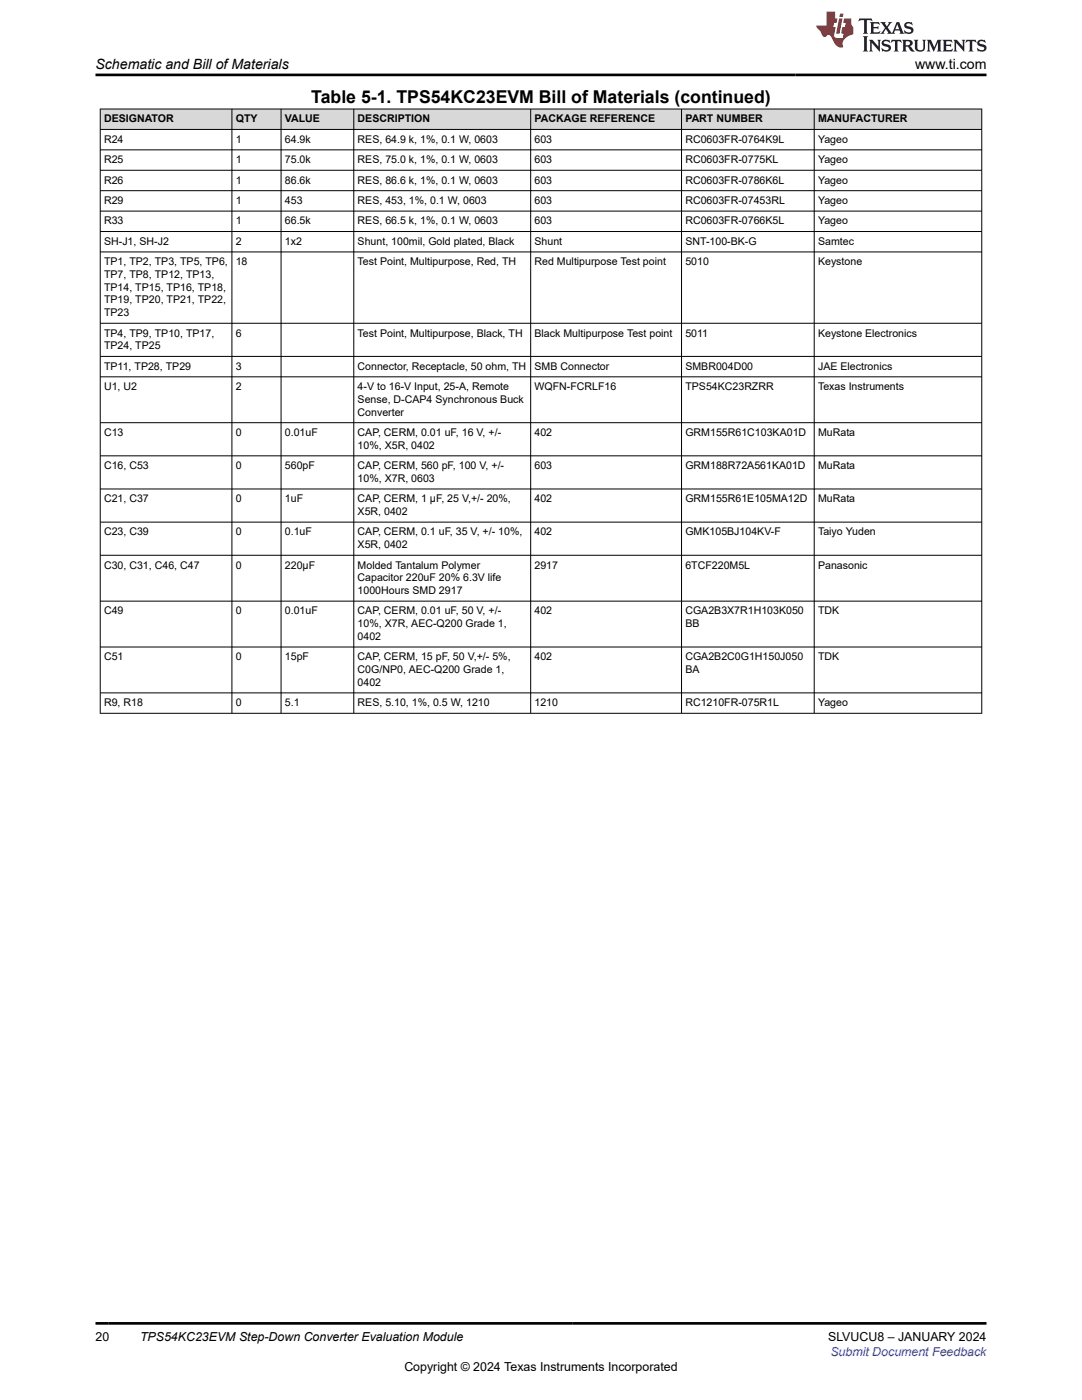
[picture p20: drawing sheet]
<svg xmlns="http://www.w3.org/2000/svg" width="216mm" height="279mm" viewBox="0 0 216 279" stroke-linecap="round" stroke-linejoin="round" font-family="sans-serif">
<defs><g id="words">
<text font-size="3.5" x="62.1" y="20.6">Table 5-1. TPS54KC23EVM Bill of Materials (continued)</text>
<g font-size="2.8">
<text x="19" y="13.8">Schematic and Bill of Materials</text>
<text x="182.6" y="13.8">www.ti.com</text>
</g>
<g font-size="2.5">
<text x="19" y="267.6">20</text>
<text x="27.9" y="267.6">TPS54KC23EVM Step-Down Converter Evaluation Module</text>
<text x="165.2" y="267.6">SLVUCU8 – JANUARY 2024</text>
<text x="80.7" y="273.5">Copyright © 2024 Texas Instruments Incorporated</text>
</g>
<text font-size="2.5" fill="#00f" x="165.7" y="270.6">Submit Document Feedback</text>
<g font-size="2.1">
<text x="20.8" y="28.5">R24</text>
<text x="20.8" y="24.4">DESIGNATOR</text>
<text x="47" y="24.4">QTY</text>
<text x="47" y="28.5">1</text>
<text x="56.8" y="24.4">VALUE</text>
<text x="56.8" y="28.5">64.9k</text>
<text x="71.4" y="24.4">DESCRIPTION</text>
<text x="71.4" y="28.5">RES, 64.9 k, 1%, 0.1 W, 0603</text>
<text x="106.7" y="24.4">PACKAGE REFERENCE</text>
<text x="106.7" y="28.5">603</text>
<text x="136.8" y="24.4">PART NUMBER</text>
<text x="136.8" y="28.5">RC0603FR-0764K9L</text>
<text x="163.2" y="24.4">MANUFACTURER</text>
<text x="163.2" y="28.5">Yageo</text>
<text x="20.8" y="32.6">R25</text>
<text x="47" y="32.6">1</text>
<text x="56.8" y="32.6">75.0k</text>
<text x="71.4" y="32.6">RES, 75.0 k, 1%, 0.1 W, 0603</text>
<text x="106.7" y="32.6">603</text>
<text x="136.8" y="32.6">RC0603FR-0775KL</text>
<text x="163.2" y="32.6">Yageo</text>
<text x="20.8" y="36.6">R26</text>
<text x="20.8" y="40.7">R29</text>
<text x="47" y="36.6">1</text>
<text x="47" y="40.7">1</text>
<text x="56.8" y="36.6">86.6k</text>
<text x="56.8" y="40.7">453</text>
<text x="71.4" y="36.6">RES, 86.6 k, 1%, 0.1 W, 0603</text>
<text x="71.4" y="40.7">RES, 453, 1%, 0.1 W, 0603</text>
<text x="106.7" y="36.6">603</text>
<text x="106.7" y="40.7">603</text>
<text x="136.8" y="36.6">RC0603FR-0786K6L</text>
<text x="136.8" y="40.7">RC0603FR-07453RL</text>
<text x="163.2" y="36.6">Yageo</text>
<text x="163.2" y="40.7">Yageo</text>
<text x="20.8" y="44.8">R33</text>
<text x="47" y="44.8">1</text>
<text x="56.8" y="44.8">66.5k</text>
<text x="71.4" y="44.8">RES, 66.5 k, 1%, 0.1 W, 0603</text>
<text x="106.7" y="44.8">603</text>
<text x="136.8" y="44.8">RC0603FR-0766K5L</text>
<text x="163.2" y="44.8">Yageo</text>
<text x="20.8" y="48.9">SH-J1, SH-J2</text>
<text x="20.8" y="52.9">TP1, TP2, TP3, TP5, TP6,</text>
<text x="47" y="48.9">2</text>
<text x="47" y="52.9">18</text>
<text x="56.8" y="48.9">1x2</text>
<text x="71.4" y="48.9">Shunt, 100mil, Gold plated, Black</text>
<text x="71.4" y="52.9">Test Point, Multipurpose, Red, TH</text>
<text x="106.7" y="48.9">Shunt</text>
<text x="106.7" y="52.9">Red Multipurpose Test point</text>
<text x="136.8" y="48.9">SNT-100-BK-G</text>
<text x="136.8" y="52.9">5010</text>
<text x="163.2" y="48.9">Samtec</text>
<text x="163.2" y="52.9">Keystone</text>
<text x="20.8" y="55.5">TP7, TP8, TP12, TP13,</text>
<text x="20.8" y="58">TP14, TP15, TP16, TP18,</text>
<text x="20.8" y="60.5">TP19, TP20, TP21, TP22,</text>
<text x="20.8" y="63.1">TP23</text>
<text x="20.8" y="67.2">TP4, TP9, TP10, TP17,</text>
<text x="20.8" y="69.7">TP24, TP25</text>
<text x="47" y="67.2">6</text>
<text x="71.4" y="67.2">Test Point, Multipurpose, Black, TH</text>
<text x="106.7" y="67.2">Black Multipurpose Test point</text>
<text x="136.8" y="67.2">5011</text>
<text x="163.2" y="67.2">Keystone Electronics</text>
<text x="20.8" y="73.8">TP11, TP28, TP29</text>
<text x="20.8" y="77.9">U1, U2</text>
<text x="47" y="73.8">3</text>
<text x="47" y="77.9">2</text>
<text x="71.4" y="73.8">Connector, Receptacle, 50 ohm, TH</text>
<text x="71.4" y="77.9">4-V to 16-V Input, 25-A, Remote</text>
<text x="106.7" y="73.8">SMB Connector</text>
<text x="106.7" y="77.9">WQFN-FCRLF16</text>
<text x="136.8" y="73.8">SMBR004D00</text>
<text x="136.8" y="77.9">TPS54KC23RZRR</text>
<text x="163.2" y="73.8">JAE Electronics</text>
<text x="163.2" y="77.9">Texas Instruments</text>
<text x="71.4" y="80.4">Sense, D-CAP4 Synchronous Buck</text>
<text x="71.4" y="82.9">Converter</text>
<text x="20.8" y="87">C13</text>
<text x="47" y="87">0</text>
<text x="56.8" y="87">0.01uF</text>
<text x="71.4" y="87">CAP, CERM, 0.01 uF, 16 V, +/-</text>
<text x="71.4" y="89.5">10%, X5R, 0402</text>
<text x="106.7" y="87">402</text>
<text x="136.8" y="87">GRM155R61C103KA01D</text>
<text x="163.2" y="87">MuRata</text>
<text x="20.8" y="93.6">C16, C53</text>
<text x="47" y="93.6">0</text>
<text x="56.8" y="93.6">560pF</text>
<text x="71.4" y="93.6">CAP, CERM, 560 pF, 100 V, +/-</text>
<text x="106.7" y="93.6">603</text>
<text x="136.8" y="93.6">GRM188R72A561KA01D</text>
<text x="163.2" y="93.6">MuRata</text>
<text x="20.8" y="100.2">C21, C37</text>
<text x="47" y="100.2">0</text>
<text x="56.8" y="100.2">1uF</text>
<text x="71.4" y="96.2">10%, X7R, 0603</text>
<text x="71.4" y="100.2">CAP, CERM, 1 µF, 25 V,+/- 20%,</text>
<text x="106.7" y="100.2">402</text>
<text x="136.8" y="100.2">GRM155R61E105MA12D</text>
<text x="163.2" y="100.2">MuRata</text>
<text x="20.8" y="106.8">C23, C39</text>
<text x="47" y="106.8">0</text>
<text x="56.8" y="106.8">0.1uF</text>
<text x="71.4" y="102.8">X5R, 0402</text>
<text x="71.4" y="106.8">CAP, CERM, 0.1 uF, 35 V, +/- 10%,</text>
<text x="106.7" y="106.8">402</text>
<text x="136.8" y="106.8">GMK105BJ104KV-F</text>
<text x="163.2" y="106.8">Taiyo Yuden</text>
<text x="20.8" y="113.5">C30, C31, C46, C47</text>
<text x="47" y="113.5">0</text>
<text x="56.8" y="113.5">220µF</text>
<text x="71.4" y="109.4">X5R, 0402</text>
<text x="71.4" y="113.5">Molded Tantalum Polymer</text>
<text x="106.7" y="113.5">2917</text>
<text x="136.8" y="113.5">6TCF220M5L</text>
<text x="163.2" y="113.5">Panasonic</text>
<text x="71.4" y="116">Capacitor 220uF 20% 6.3V life</text>
<text x="71.4" y="118.5">1000Hours SMD 2917</text>
<text x="20.8" y="122.6">C49</text>
<text x="47" y="122.6">0</text>
<text x="56.8" y="122.6">0.01uF</text>
<text x="71.4" y="122.6">CAP, CERM, 0.01 uF, 50 V, +/-</text>
<text x="71.4" y="125.2">10%, X7R, AEC-Q200 Grade 1,</text>
<text x="106.7" y="122.6">402</text>
<text x="136.8" y="122.6">CGA2B3X7R1H103K050</text>
<text x="136.8" y="125.2">BB</text>
<text x="163.2" y="122.6">TDK</text>
<text x="20.8" y="131.8">C51</text>
<text x="47" y="131.8">0</text>
<text x="56.8" y="131.8">15pF</text>
<text x="71.4" y="127.7">0402</text>
<text x="71.4" y="131.8">CAP, CERM, 15 pF, 50 V,+/- 5%,</text>
<text x="106.7" y="131.8">402</text>
<text x="136.8" y="131.8">CGA2B2C0G1H150J050</text>
<text x="163.2" y="131.8">TDK</text>
<text x="71.4" y="134.3">C0G/NP0, AEC-Q200 Grade 1,</text>
<text x="71.4" y="136.9">0402</text>
<text x="136.8" y="134.3">BA</text>
<text x="20.8" y="140.9">R9, R18</text>
<text x="47" y="140.9">0</text>
<text x="56.8" y="140.9">5.1</text>
<text x="71.4" y="140.9">RES, 5.10, 1%, 0.5 W, 1210</text>
<text x="106.7" y="140.9">1210</text>
<text x="136.8" y="140.9">RC1210FR-075R1L</text>
<text x="163.2" y="140.9">Yageo</text>
</g>
</g></defs>
<g fill="#d8d8d8">
<path d="M20 21.8h175.9v4h-175.9z" fill-rule="evenodd"/>
<path d="M20.1 21.8h26.1v4h-26.1z" fill-rule="evenodd"/>
<path d="M46.3 21.8h9.7v4h-9.7z" fill-rule="evenodd"/>
<path d="M56.1 21.8h14.4v4h-14.4z" fill-rule="evenodd"/>
<path d="M70.7 21.8h35.1v4h-35.1z" fill-rule="evenodd"/>
<path d="M106 21.8h29.9v4h-29.9z" fill-rule="evenodd"/>
<path d="M136.1 21.8h26.3v4h-26.3z" fill-rule="evenodd"/>
<path d="M162.5 21.8h33.3v4h-33.3z" fill-rule="evenodd"/>
</g>
<g fill="none" stroke="#000" stroke-width=".2">
<path d="M19.9 21.8h176.1M19.9 25.8h176.1M19.9 29.9h176.1M19.9 34h176.1M19.9 38.1h176.1M20 21.7v120.7M46.3 21.7v120.7M56.1 21.7v120.7M70.6 21.7v120.7M105.9 21.7v120.7M136 21.7v120.7M162.5 21.7v120.7"/>
<path d="M195.9 21.7v120.7M19.9 42.1h176.1M19.9 46.2h176.1M19.9 50.3h176.1M19.9 64.5h176.1M19.9 71.1h176.1M19.9 75.2h176.1M19.9 84.4h176.1M19.9 91h176.1M19.9 97.6h176.1M19.9 104.2h176.1M19.9 110.8h176.1"/>
<path d="M19.9 120h176.1M19.9 129.1h176.1M19.9 138.3h176.1M19.9 142.4h176.1"/>
</g>
<path d="M171.5 3.7l-.2 .6 .5-.3h.6v.2v2.2l-.2 .3h1l-.2-.3v-2.2v-.2h.5l.5 .3-.1-.6zM173.6 4.4l.2 .4v1.6l-.2 .3h1.9l.1-.6a1.08 1.08 0 0 1-1.3 .2v-.6h.6l.4 .1v-.6l-.4 .2h-.6v-.6l.2-.1a1 1 0 0 1 1 .3l-.1-.6zM175.7 4.4l.9 1.2-1 1.1h.9l-.2-.2 .5-.7 .4 .7-.2 .2h1.6l-.2-.2 .2-.4h.9l.1 .4-.1 .2h.9l-.2-.3-.8-2h-.5l-.9 2.2-.9-1.1 .9-1.1h-.8l.2 .2-.4 .7-.4-.7 .2-.2zM179 4.8l.4 1h-.7zM180.7 4.6a.65 .65 0 0 0-.2 .7 .65 .65 0 0 0 .6 .4l.6 .2 .1 .2a.79 .79 0 0 1-.7 .4 .79 .79 0 0 1-.7-.5l.1 .7 .2-.1a.93 .93 0 0 0 1.1 .1 .93 .93 0 0 0 .4-.9 1.46 1.46 0 0 0-1.2-.6l-.1-.4a1.09 1.09 0 0 1 1.2 .2l-.2-.6-.1 .1-.5-.1zM172.2 7.2l.2 .4v2.3l-.2 .4h1l-.2-.4v-2.3l.2-.4zM173.4 7.9l.2 .4v1.6l-.2 .4h.8l-.3-.4 .1-1.4 1.6 1.8v-2l.2-.4h-.7l.1 .3 .1 1.1-1.2-1.4zM176.2 8.1a.65 .65 0 0 0-.2 .7 .65 .65 0 0 0 .6 .4l.6 .2 .1 .3a.79 .79 0 0 1-.7 .3 .79 .79 0 0 1-.7-.5l.1 .8 .2-.1a.93 .93 0 0 0 1.1 0 .93 .93 0 0 0 .4-.9 1.46 1.46 0 0 0-1.2-.6l-.1-.4a1.09 1.09 0 0 1 1.2 .2l-.1-.6-.2 .1-.5-.1zM177.9 7.9l-.1 .7a.63 .63 0 0 1 .8-.4v1.7l-.3 .4h1l-.2-.4v-1.7a.66 .66 0 0 1 .8 .4l-.1-.7zM180 7.9l.2 .4v1.6l-.2 .4h1l-.2-.2-.1-.8 .5 .1 .1 .1a.79 .79 0 0 0 1.2 .7l-1-1a.61 .61 0 0 0 .6-.6 .61 .61 0 0 0-.5-.6zM180.8 8.3l.1-.1a.47 .47 0 0 1 .5 .1 .47 .47 0 0 1 .1 .5l-.1 .2h-.7zM182.3 7.9l.2 .3a2.27 2.27 0 0 0 .4 1.9 1.04 1.04 0 0 0 1.7-.6v-1.3l.2-.3h-.8l.2 .4v1.2a.6 .6 0 0 1-.6 .5 .6 .6 0 0 1-.6-.5v-1.2l.3-.4zM184.9 7.9l.2 .4v1.6l-.2 .4h.8l-.3-.4v-1.5l.9 1.9 .9-1.9v1.5l-.3 .4h1l-.2-.4v-1.6l.2-.4h-.8l-.7 1.6-.6-1.6zM188.1 7.9l.2 .4v1.6l-.2 .4h1.9l.1-.6a1.09 1.09 0 0 1-1.3 .1v-.6h.6l.4 .2v-.7l-.4 .2h-.6v-.5l.2-.2a1.01 1.01 0 0 1 1 .3l-.1-.6zM190.2 7.9l.3 .4v1.6l-.3 .4h.8l-.2-.4v-1.4l1.6 1.8v-2l.2-.4h-.7l.2 .3v1.1l-1.2-1.4zM192.8 7.9l-.1 .7a.63 .63 0 0 1 .8-.4v1.7l-.3 .4h1l-.2-.4v-1.7a.66 .66 0 0 1 .8 .4l-.1-.7zM195.2 8.1a.65 .65 0 0 0-.2 .7 .65 .65 0 0 0 .6 .4l.6 .2 .2 .3a.79 .79 0 0 1-.7 .3 .79 .79 0 0 1-.7-.5l.1 .8 .2-.1a.93 .93 0 0 0 1 0 .93 .93 0 0 0 .5-.9 1.46 1.46 0 0 0-1.3-.6v-.4a1.09 1.09 0 0 1 1.2 .2l-.2-.6-.2 .1-.5-.1z" fill="#231f20"/>
<path d="M164.9 2.3v2.8h-2l.1 .4 .8 .9a.95 .95 0 0 0 1 .9 .59 .59 0 0 1 .5-.3 .59 .59 0 0 1 .5 .3l.4 .8a1.59 1.59 0 0 0 2.1 1.3 1.61 1.61 0 0 1 1-2.2l1-.4-.1-1.4a1.59 1.59 0 0 1-.3-1.7h-1.5l-.2 .9h.6l-.2 .8h-.5l-.2 1v.3h.4l-.1 .9h-.7a.73 .73 0 0 1-1-.6l.3-1.6h-.5l.1-.8h.5l.2-.9h-.5v-1.4zM167.4 3.7l-.6 3h.7l.6-3zM167.6 2.7l-.1 .7h.7l.1-.7z" fill="#ed1c24"/>
<path d="M19 15h177.8M19 264.1h177.8" fill="none" stroke="#000" stroke-width=".53"/>
<use href="#words"/>
</svg>
